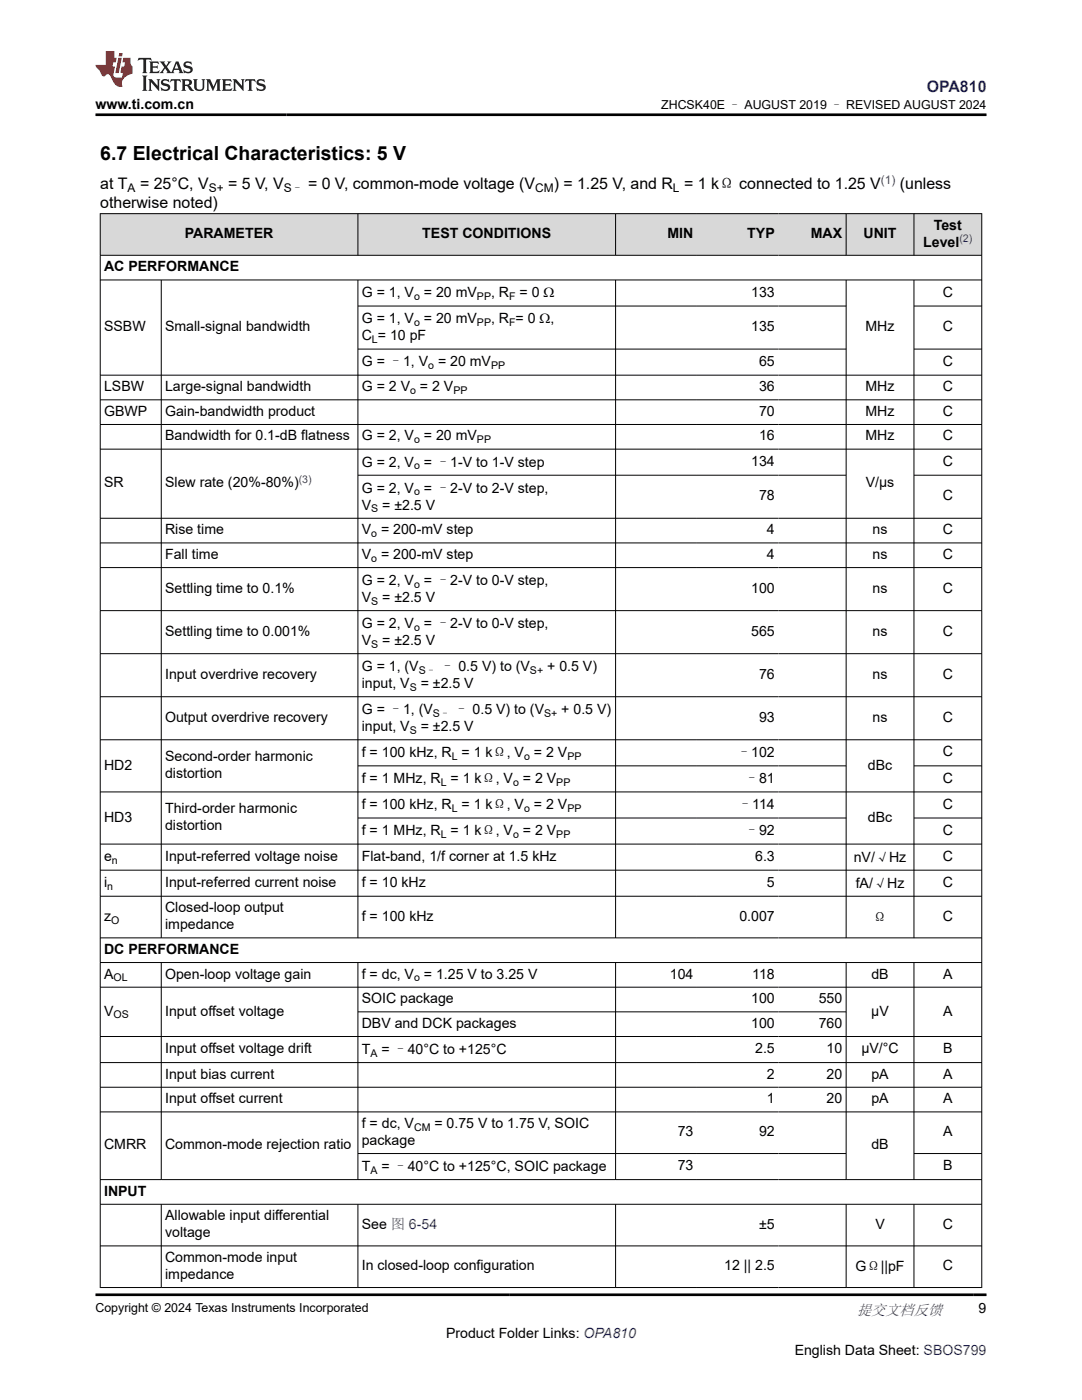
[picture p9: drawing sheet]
<svg xmlns="http://www.w3.org/2000/svg" width="216mm" height="279mm" viewBox="0 0 216 279" stroke-linecap="round" stroke-linejoin="round" font-family="sans-serif">
<defs><g id="words">
<text font-size="3.9" x="20" y="31.9">6.7 Electrical Characteristics: 5 V</text>
<text font-size="3.2" fill="#00f" x="184.9" y="18.3">OPA810</text>
<g font-size="3.2">
<text x="20" y="37.7">at T</text>
<text x="20" y="41.5">otherwise noted)</text>
<text x="27.9" y="37.7">= 25°C, V</text>
<text x="45.5" y="37.7">= 5 V, V</text>
<text x="61.5" y="37.7">= 0 V, common-mode voltage (V</text>
<text x="110.5" y="37.7">) = 1.25 V, and R = 1 kΩ connected to 1.25 V</text>
<text x="179.6" y="37.7">(unless</text>
</g>
<text font-size="3" fill="#00f" x="171" y="262.4">提交文档反馈</text>
<g font-size="2.8">
<text x="19" y="21.7">www.ti.com.cn</text>
<text x="36.9" y="47.5">PARAMETER</text>
<text x="84.3" y="47.5">TEST CONDITIONS</text>
<text x="133.2" y="47.5">MIN</text>
<text x="149.1" y="47.5">TYP</text>
<text x="161.8" y="47.5">MAX</text>
<text x="172.3" y="47.5">UNIT</text>
<text x="186.3" y="45.8">Test</text>
<text x="184.2" y="49.2">Level</text>
<text x="20.8" y="54.1">AC PERFORMANCE</text>
<text x="72.2" y="59.3">G = 1, V = 20 mV</text>
<text x="98" y="59.3">, R</text>
<text x="103.7" y="59.3">= 0 Ω</text>
<text x="149.9" y="59.2">133</text>
<text x="188.1" y="59.2">C</text>
<text x="72.2" y="64.6">G = 1, V = 20 mV</text>
<text x="98" y="64.6">, R = 0 Ω,</text>
<text x="20.8" y="66.1">SSBW</text>
<text x="32.9" y="66.1">Small-signal bandwidth</text>
<text x="72.2" y="67.9">C = 10 pF</text>
<text x="149.9" y="66.1">135</text>
<text x="172.7" y="66.1">MHz</text>
<text x="188.1" y="66.1">C</text>
<text x="72.2" y="73.1">G = –1, V = 20 mV</text>
<text x="151.5" y="73">65</text>
<text x="188.1" y="73">C</text>
<text x="20.8" y="78.1">LSBW</text>
<text x="20.8" y="83">GBWP</text>
<text x="32.9" y="78.1">Large-signal bandwidth</text>
<text x="32.9" y="83">Gain-bandwidth product</text>
<text x="72.2" y="78.1">G = 2 V = 2 V</text>
<text x="151.5" y="78.1">36</text>
<text x="151.5" y="83">70</text>
<text x="172.7" y="78.1">MHz</text>
<text x="172.7" y="83">MHz</text>
<text x="188.1" y="78.1">C</text>
<text x="188.1" y="83">C</text>
<text x="32.9" y="87.9">Bandwidth for 0.1-dB flatness</text>
<text x="72.2" y="87.9">G = 2, V = 20 mV</text>
<text x="151.5" y="87.9">16</text>
<text x="172.7" y="87.9">MHz</text>
<text x="188.1" y="87.9">C</text>
<text x="72.2" y="93.1">G = 2, V = –1-V to 1-V step</text>
<text x="149.9" y="93">134</text>
<text x="188.1" y="93">C</text>
<text x="20.8" y="97.3">SR</text>
<text x="32.9" y="97.3">Slew rate (20%-80%)</text>
<text x="72.2" y="98.3">G = 2, V = –2-V to 2-V step,</text>
<text x="72.2" y="101.7">V</text>
<text x="76.3" y="101.7">= ±2.5 V</text>
<text x="151.5" y="99.9">78</text>
<text x="172.8" y="97.3">V/µs</text>
<text x="188.1" y="99.9">C</text>
<text x="32.9" y="106.6">Rise time</text>
<text x="72.2" y="106.6">V = 200-mV step</text>
<text x="153" y="106.6">4</text>
<text x="174.1" y="106.6">ns</text>
<text x="188.1" y="106.6">C</text>
<text x="32.9" y="111.5">Fall time</text>
<text x="72.2" y="111.5">V = 200-mV step</text>
<text x="153" y="111.5">4</text>
<text x="174.1" y="111.5">ns</text>
<text x="188.1" y="111.5">C</text>
<text x="32.9" y="118.3">Settling time to 0.1%</text>
<text x="72.2" y="116.7">G = 2, V = –2-V to 0-V step,</text>
<text x="149.9" y="118.3">100</text>
<text x="174.1" y="118.3">ns</text>
<text x="188.1" y="118.3">C</text>
<text x="72.2" y="125.3">G = 2, V = –2-V to 0-V step,</text>
<text x="72.2" y="120.1">V</text>
<text x="76.3" y="120.1">= ±2.5 V</text>
<text x="32.9" y="126.9">Settling time to 0.001%</text>
<text x="72.2" y="128.7">V</text>
<text x="76.3" y="128.7">= ±2.5 V</text>
<text x="149.9" y="126.9">565</text>
<text x="174.1" y="126.9">ns</text>
<text x="188.1" y="126.9">C</text>
<text x="32.9" y="135.5">Input overdrive recovery</text>
<text x="72.2" y="133.9">G = 1, (V</text>
<text x="72.2" y="137.3">input, V</text>
<text x="84" y="137.3">= ±2.5 V</text>
<text x="87.9" y="133.9">– 0.5 V) to (V</text>
<text x="109.2" y="133.9">+ 0.5 V)</text>
<text x="151.5" y="135.5">76</text>
<text x="174.1" y="135.5">ns</text>
<text x="188.1" y="135.5">C</text>
<text x="72.2" y="142.5">G = –1, (V</text>
<text x="90.7" y="142.5">– 0.5 V) to (V</text>
<text x="112" y="142.5">+ 0.5 V)</text>
<text x="32.9" y="144.1">Output overdrive recovery</text>
<text x="72.2" y="145.9">input, V</text>
<text x="84" y="145.9">= ±2.5 V</text>
<text x="151.5" y="144.1">93</text>
<text x="174.1" y="144.1">ns</text>
<text x="188.1" y="144.1">C</text>
<text x="20.8" y="153.6">HD2</text>
<text x="32.9" y="151.9">Second-order harmonic</text>
<text x="32.9" y="155.3">distortion</text>
<text x="72.2" y="151.1">f = 100 kHz, R = 1 kΩ, V = 2 V</text>
<text x="147.1" y="151.1">–102</text>
<text x="173.2" y="153.6">dBc</text>
<text x="188.1" y="151">C</text>
<text x="72.2" y="156.3">f = 1 MHz, R = 1 kΩ, V = 2 V</text>
<text x="72.2" y="161.5">f = 100 kHz, R = 1 kΩ, V = 2 V</text>
<text x="147.3" y="161.5">–114</text>
<text x="148.6" y="156.3">–81</text>
<text x="188.1" y="156.2">C</text>
<text x="188.1" y="161.4">C</text>
<text x="20.8" y="164">HD3</text>
<text x="32.9" y="162.3">Third-order harmonic</text>
<text x="32.9" y="165.7">distortion</text>
<text x="72.2" y="166.7">f = 1 MHz, R = 1 kΩ, V = 2 V</text>
<text x="148.6" y="166.7">–92</text>
<text x="173.2" y="164">dBc</text>
<text x="188.1" y="166.6">C</text>
<text x="20.8" y="171.8">e</text>
<text x="32.9" y="171.8">Input-referred voltage noise</text>
<text x="72.2" y="171.8">Flat-band, 1/f corner at 1.5 kHz</text>
<text x="150.7" y="171.8">6.3</text>
<text x="170.4" y="171.9">nV/√Hz</text>
<text x="188.1" y="171.8">C</text>
<text x="20.8" y="177">i</text>
<text x="32.9" y="177">Input-referred current noise</text>
<text x="72.2" y="177">f = 10 kHz</text>
<text x="153" y="177">5</text>
<text x="170.7" y="177.1">fA/√Hz</text>
<text x="188.1" y="177">C</text>
<text x="20.8" y="183.7">z</text>
<text x="32.9" y="182.1">Closed-loop output</text>
<text x="32.9" y="185.4">impedance</text>
<text x="72.2" y="183.7">f = 100 kHz</text>
<text x="147.5" y="183.7">0.007</text>
<text x="174.2" y="184">Ω</text>
<text x="188.1" y="183.7">C</text>
<text x="20.8" y="190.4">DC PERFORMANCE</text>
<text x="20.8" y="195.3">A</text>
<text x="32.9" y="195.3">Open-loop voltage gain</text>
<text x="72.2" y="195.3">f = dc, V = 1.25 V to 3.25 V</text>
<text x="133.7" y="195.3">104</text>
<text x="150.1" y="195.3">118</text>
<text x="173.9" y="195.3">dB</text>
<text x="188.2" y="195.3">A</text>
<text x="20.8" y="202.7">V</text>
<text x="32.9" y="202.7">Input offset voltage</text>
<text x="72.2" y="200.2">SOIC package</text>
<text x="149.9" y="200.2">100</text>
<text x="163.4" y="200.2">550</text>
<text x="173.9" y="202.7">µV</text>
<text x="188.2" y="202.7">A</text>
<text x="72.2" y="205.1">DBV and DCK packages</text>
<text x="149.9" y="205.1">100</text>
<text x="163.4" y="205.1">760</text>
<text x="32.9" y="210.2">Input offset voltage drift</text>
<text x="32.9" y="215.3">Input bias current</text>
<text x="72.2" y="210.3">T</text>
<text x="76.1" y="210.3">= –40°C to +125°C</text>
<text x="150.7" y="210.2">2.5</text>
<text x="153" y="215.3">2</text>
<text x="164.9" y="210.2">10</text>
<text x="164.9" y="215.3">20</text>
<text x="171.9" y="210.2">µV/°C</text>
<text x="173.9" y="215.3">pA</text>
<text x="188.2" y="210.2">B</text>
<text x="188.2" y="215.3">A</text>
<text x="32.9" y="220.2">Input offset current</text>
<text x="153" y="220.2">1</text>
<text x="164.9" y="220.2">20</text>
<text x="173.9" y="220.2">pA</text>
<text x="188.2" y="220.2">A</text>
<text x="72.2" y="225.1">f = dc, V</text>
<text x="86.7" y="225.1">= 0.75 V to 1.75 V, SOIC</text>
<text x="135.2" y="226.8">73</text>
<text x="151.5" y="226.8">92</text>
<text x="188.2" y="226.8">A</text>
<text x="20.8" y="229.4">CMRR</text>
<text x="32.9" y="229.4">Common-mode rejection ratio</text>
<text x="72.2" y="228.5">package</text>
<text x="72.2" y="233.7">T</text>
<text x="76.1" y="233.7">= –40°C to +125°C, SOIC package</text>
<text x="135.2" y="233.5">73</text>
<text x="173.9" y="229.4">dB</text>
<text x="188.2" y="233.5">B</text>
<text x="20.8" y="238.6">INPUT</text>
<text x="32.9" y="243.5">Allowable input differential</text>
<text x="72.2" y="245.4">See 图 6-54</text>
<text x="151.5" y="245.2">±5</text>
<text x="174.7" y="245.2">V</text>
<text x="188.1" y="245.2">C</text>
<text x="32.9" y="246.9">voltage</text>
<text x="32.9" y="251.8">Common-mode input</text>
<text x="32.9" y="255.2">impedance</text>
<text x="72.2" y="253.5">In closed-loop configuration</text>
<text x="144.5" y="253.5">12 || 2.5</text>
<text x="170.7" y="253.7">GΩ||pF</text>
<text x="188.1" y="253.5">C</text>
<text x="195.3" y="262.1">9</text>
<text x="89" y="266.9">Product Folder Links: OPA810</text>
<text x="158.6" y="270.3">English Data Sheet: SBOS799</text>
</g>
<g font-size="2.5">
<text x="131.9" y="21.8">ZHCSK40E – AUGUST 2019 – REVISED AUGUST 2024</text>
<text x="19" y="261.8">Copyright © 2024 Texas Instruments Incorporated</text>
</g>
<g font-size="2.4">
<text x="25.5" y="38.3">A</text>
<text x="41.7" y="38.3">S+</text>
<text x="56.6" y="38.3">S–</text>
<text x="106.8" y="38.3">CM</text>
<text x="134.3" y="38.3">L</text>
</g>
<text font-size="2.4" fill="#00f" x="175.8" y="36.6">(1)</text>
<g font-size="2.1" fill="#00f">
<text x="191.5" y="48.3">(2)</text>
<text x="59.6" y="96.3">(3)</text>
</g>
<g font-size="2.1">
<text x="82.6" y="59.9">o</text>
<text x="95.2" y="59.9">PP</text>
<text x="101.6" y="59.9">F</text>
<text x="82.6" y="65.1">o</text>
<text x="95.2" y="65.1">PP</text>
<text x="101.6" y="65.1">F</text>
<text x="74.2" y="68.5">L</text>
<text x="85.4" y="73.7">o</text>
<text x="98" y="73.7">PP</text>
<text x="81.8" y="78.6">o</text>
<text x="90.5" y="78.6">PP</text>
<text x="82.6" y="88.5">o</text>
<text x="95.2" y="88.5">PP</text>
<text x="82.6" y="93.7">o</text>
<text x="82.6" y="98.9">o</text>
<text x="74.1" y="107.2">o</text>
<text x="74.1" y="102.3">S</text>
<text x="74.1" y="112.1">o</text>
<text x="82.6" y="117.3">o</text>
<text x="74.1" y="120.7">S</text>
<text x="82.6" y="125.9">o</text>
<text x="74.1" y="129.3">S</text>
<text x="81.8" y="137.9">S</text>
<text x="83.6" y="134.5">S–</text>
<text x="105.7" y="134.5">S+</text>
<text x="86.4" y="143.1">S–</text>
<text x="108.6" y="143.1">S+</text>
<text x="81.8" y="146.5">S</text>
<text x="90.1" y="151.7">L</text>
<text x="104.6" y="151.7">o</text>
<text x="113.2" y="151.7">PP</text>
<text x="87.9" y="156.9">L</text>
<text x="102.4" y="156.9">o</text>
<text x="111" y="156.9">PP</text>
<text x="87.9" y="167.3">L</text>
<text x="90.1" y="162.1">L</text>
<text x="102.4" y="167.3">o</text>
<text x="104.6" y="162.1">o</text>
<text x="111" y="167.3">PP</text>
<text x="113.2" y="162.1">PP</text>
<text x="22.3" y="172.4">n</text>
<text x="21.4" y="177.6">n</text>
<text x="22.2" y="184.3">O</text>
<text x="22.6" y="195.9">OL</text>
<text x="82.6" y="195.9">o</text>
<text x="22.6" y="203.2">OS</text>
<text x="73.9" y="210.9">A</text>
<text x="82.6" y="225.7">CM</text>
<text x="73.9" y="234.3">A</text>
</g>
</g></defs>
<g fill="#d8d8d8">
<path d="M20 42.6h175.9v8.4h-175.9z" fill-rule="evenodd"/>
<path d="M20.1 42.7h51.3v8.2h-51.3z" fill-rule="evenodd"/>
<path d="M71.5 42.7h51.3v8.2h-51.3z" fill-rule="evenodd"/>
<path d="M122.9 42.7h16.2v8.2h-16.2z" fill-rule="evenodd"/>
<path d="M139.1 42.7h16.2v8.2h-16.2z" fill-rule="evenodd"/>
<path d="M155.3 42.7h13.5v8.2h-13.5z" fill-rule="evenodd"/>
<path d="M168.9 42.7h13.4v8.2h-13.4z" fill-rule="evenodd"/>
<path d="M182.4 42.7h13.4v8.2h-13.4z" fill-rule="evenodd"/>
</g>
<g fill="none" stroke="#000" stroke-width=".2">
<path d="M19.9 42.6h176.1M19.9 51h176.1M19.9 55.9h176.1M20 42.6v214.4M32.2 55.9v131.3M71.4 42.6v8.4M71.4 55.9v131.3M122.8 42.6v8.4M122.8 55.9v131.3M168.8 42.6v8.4M168.8 55.9v131.3M182.4 42.6v8.4"/>
<path d="M182.4 55.9v131.3M195.9 42.6v214.4M19.9 74.9h176.1M19.9 79.8h176.1M71.4 61.1h97.5M71.4 69.7h97.5M182.4 61.1h13.6M182.4 69.7h13.6M19.9 84.7h176.1M19.9 89.6h176.1M71.4 94.8h97.5M182.4 94.8h13.6"/>
<path d="M19.9 103.4h176.1M19.9 108.4h176.1M19.9 113.3h176.1M19.9 121.9h176.1M19.9 130.5h176.1M19.9 139h176.1M19.9 147.6h176.1M19.9 158h176.1M71.4 152.8h97.5M182.4 152.8h13.6M19.9 168.5h176.1M19.9 173.7h176.1"/>
<path d="M19.9 178.9h176.1M71.4 163.3h97.5M182.4 163.3h13.6M19.9 187.2h176.1M19.9 192.1h176.1M19.9 197h176.1M32.2 192.1v43.4M71.4 192.1v43.4M122.8 192.1v43.4M168.8 192.1v43.4M182.4 192.1v43.4M19.9 206.9h176.1"/>
<path d="M19.9 212.1h176.1M19.9 217h176.1M71.4 201.9h97.5M19.9 221.9h176.1M19.9 235.4h176.1M71.4 230.2h97.5M182.4 230.2h13.6M19.9 240.3h176.1M19.9 248.6h176.1M19.9 257h176.1M32.2 240.3v16.7M71.4 240.3v16.7"/>
<path d="M122.8 240.3v16.7M168.8 240.3v16.7M182.4 240.3v16.7"/>
</g>
<path d="M27.7 11.6l-.2 .5 .5-.2h.6v.1v2.2l-.2 .4h1l-.2-.4v-2.2v-.1h.5l.5 .2-.1-.5zM29.8 12.3l.2 .4v1.5l-.2 .4h1.9l.1-.6a1.08 1.08 0 0 1-1.3 .2v-.7h.6l.4 .2v-.7l-.4 .2h-.6v-.5l.2-.2a1 1 0 0 1 1 .3l-.1-.5zM31.8 12.3l1 1.1-1 1.2h.9l-.2-.2 .4-.8 .5 .8-.2 .2h1.6l-.2-.2 .1-.5h1l.1 .5-.1 .2h.9l-.2-.3-.8-2h-.5l-1 2.2-.8-1.1 .9-1.1h-.8l.2 .2-.5 .6-.3-.6 .1-.2zM35.2 12.7l.4 1h-.8zM36.8 12.4a.65 .65 0 0 0-.2 .7 .65 .65 0 0 0 .6 .5l.7 .1 .1 .3a.79 .79 0 0 1-.7 .4 .79 .79 0 0 1-.7-.5l.1 .7 .2-.1a.93 .93 0 0 0 1.1 .1 .93 .93 0 0 0 .4-1 1.46 1.46 0 0 0-1.2-.6l-.1-.3a1.09 1.09 0 0 1 1.2 .2l-.2-.6-.1 .1-.6-.2zM28.4 15.1l.2 .4v2.2l-.2 .4h1l-.2-.4v-2.2l.2-.4zM29.6 15.8l.2 .4v1.5l-.2 .4h.8l-.3-.4v-1.3l1.7 1.8v-2l.2-.4h-.8l.2 .2 .1 1.1-1.2-1.3zM32.3 15.9a.65 .65 0 0 0-.2 .8 .65 .65 0 0 0 .7 .4l.6 .2 .1 .2a.79 .79 0 0 1-.7 .4 .79 .79 0 0 1-.7-.5l.1 .7 .2-.1a.93 .93 0 0 0 1.1 .1 .93 .93 0 0 0 .4-.9 1.46 1.46 0 0 0-1.2-.6l-.1-.4a1.09 1.09 0 0 1 1.2 .2l-.2-.6-.1 .1-.6-.1zM34.1 15.8l-.1 .6a.63 .63 0 0 1 .7-.3l.1 1.6-.3 .4h1l-.2-.4v-1.6a.66 .66 0 0 1 .8 .3l-.1-.6zM36.2 15.8l.2 .4v1.5l-.2 .4h.9l-.2-.2v-.7h.5l.1 .2a.79 .79 0 0 0 1.2 .6l-1-.9a.61 .61 0 0 0 .6-.6 .61 .61 0 0 0-.5-.7zM36.9 16.1h.2a.47 .47 0 0 1 .5 .1 .47 .47 0 0 1 .1 .5l-.2 .1-.6 .1zM38.5 15.8l.2 .2a2.27 2.27 0 0 0 .4 2 1.04 1.04 0 0 0 1.7-.7v-1.3l.2-.2h-.8l.2 .4v1.1a.6 .6 0 0 1-.6 .6 .6 .6 0 0 1-.6-.6v-1.1l.3-.4zM41.1 15.8l.2 .4v1.5l-.2 .4h.7l-.2-.4v-1.4l.9 1.9 .8-1.9v1.4l-.2 .4h1l-.3-.4v-1.5l.3-.4h-.8l-.7 1.5-.7-1.5zM44.3 15.8l.2 .4v1.5l-.2 .4h1.9l.1-.6a1.09 1.09 0 0 1-1.3 .2v-.7h.6l.4 .2v-.6l-.4 .2h-.6v-.6l.2-.1a1.01 1.01 0 0 1 1 .3l-.1-.6zM46.4 15.8l.3 .4v1.5l-.3 .4h.8l-.2-.4v-1.3l1.6 1.8v-2l.2-.4h-.7l.2 .2v1.1l-1.2-1.3zM49 15.8l-.1 .6a.63 .63 0 0 1 .8-.3v1.6l-.3 .4h1l-.2-.4v-1.6a.66 .66 0 0 1 .8 .3l-.1-.6zM51.4 15.9a.65 .65 0 0 0-.2 .8 .65 .65 0 0 0 .6 .4l.6 .2 .2 .2a.79 .79 0 0 1-.8 .4 .79 .79 0 0 1-.6-.5l.1 .7 .2-.1a.93 .93 0 0 0 1 .1 .93 .93 0 0 0 .5-.9 1.46 1.46 0 0 0-1.3-.6l-.1-.4a1.09 1.09 0 0 1 1.3 .2l-.2-.6-.2 .1-.5-.1z" fill="#231f20"/>
<path d="M21.1 10.2v2.8h-2.1l.1 .3 .9 1a.95 .95 0 0 0 .9 .9 .59 .59 0 0 1 .6-.4 .59 .59 0 0 1 .5 .4l.4 .7a1.59 1.59 0 0 0 2.1 1.4 1.61 1.61 0 0 1 1-2.3l1-.3-.1-1.5a1.59 1.59 0 0 1-.4-1.7h-1.4l-.2 .9h.5l-.1 .9h-.5l-.2 1v.2l.4 .1-.2 .9h-.6a.73 .73 0 0 1-1.1-.7l.3-1.5h-.5l.2-.9h.5l.2-.9h-.5v-1.3zM23.6 11.5l-.6 3.1h.7l.6-3.1zM23.8 10.6l-.1 .6h.7l.1-.6z" fill="#ed1c24"/>
<path d="M19 22.9h177.8M19 258.4h177.8" fill="none" stroke="#000" stroke-width=".53"/>
<use href="#words"/>
</svg>
